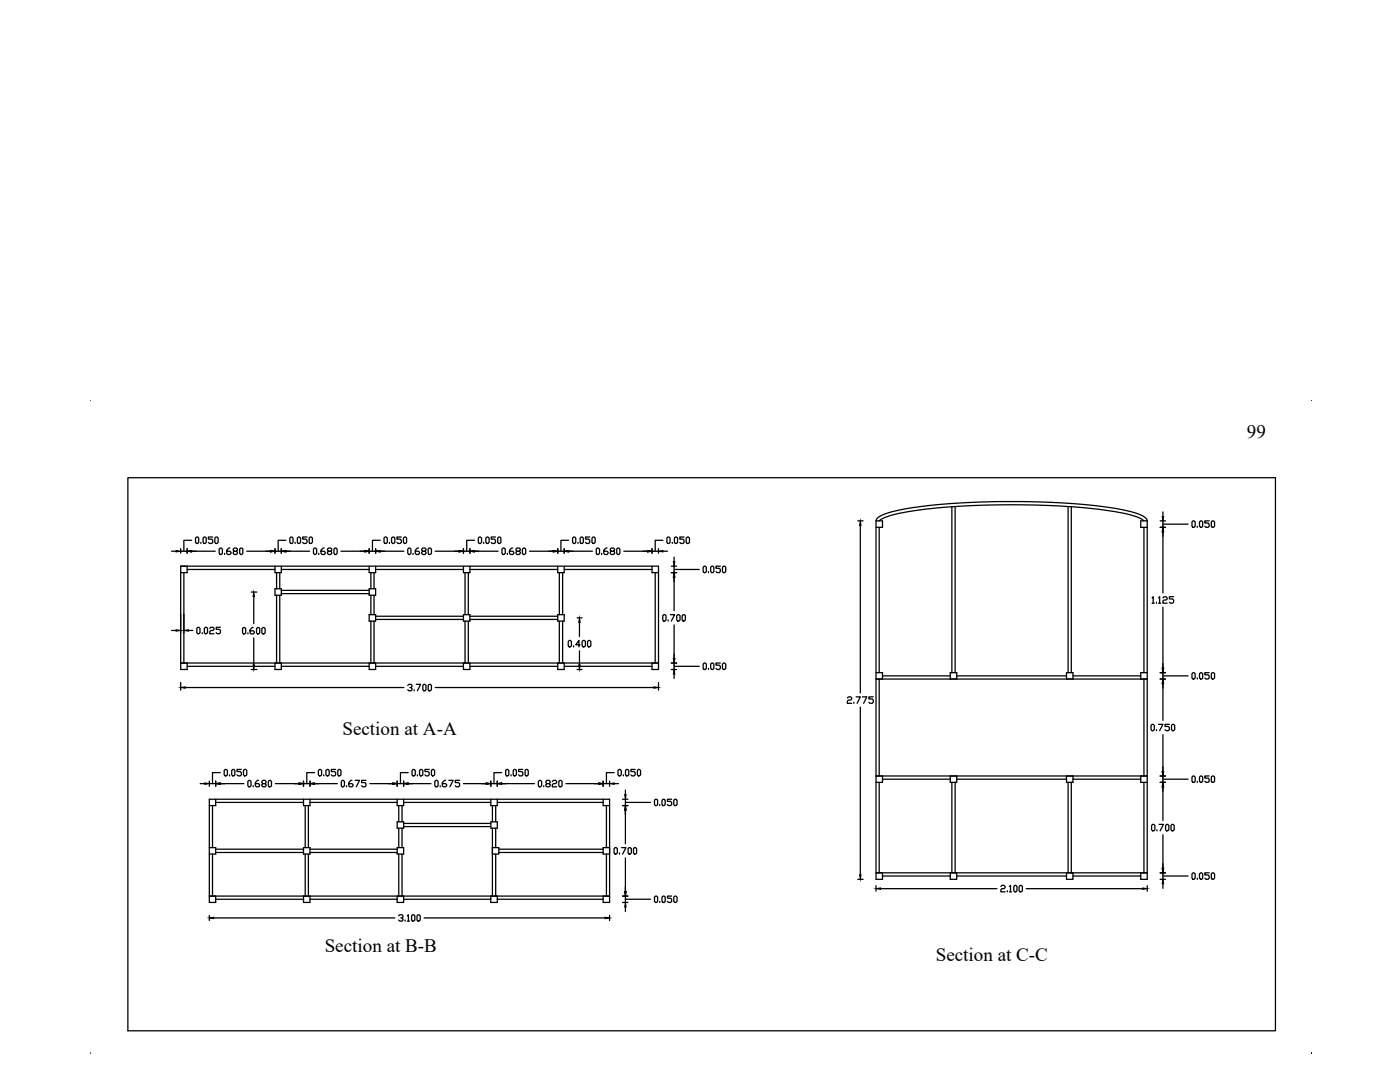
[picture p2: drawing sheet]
<svg xmlns="http://www.w3.org/2000/svg" width="279mm" height="216mm" viewBox="0 0 279 216" stroke-linecap="round" stroke-linejoin="round" font-family="sans-serif">
<defs><g id="words">
<g font-size="3.8">
<text x="248.8" y="87.4">99</text>
<text x="68.3" y="146.7">Section at A-A</text>
<text x="64.8" y="190">Section at B-B</text>
<text x="186.7" y="191.7">Section at C-C</text>
</g>
</g></defs>
<!-- layer: 0 -->
<g fill="none" stroke="#000" stroke-width=".25">
<path d="M18 79.9h.1M261.8 79.9h.1M25.5 95.3h229v110.4h-229zM34.2 110h1M36.1 109.5v.9M36.1 110h1.3M36.7 114.3v18M37.4 113v1.3h-1.3M37.4 113.6h17.5M37.4 109.5v.9M38.2 107.8h-1.5v2.2M38.2 110h4.8"/>
<path d="M39 107.4l.2-.2 .5 .2v.8l-.3 .2-.4-.2zM40.1 108.2v.2M40.7 107.2l.5 .2v.8l-.2 .2-.5-.2v-.8zM42.5 107.2h-.9v.4h.6l.3 .2v.4l-.3 .2h-.4l-.2-.2M42.9 107.4l.2-.2h.2l.2 .2v.8l-.2 .2h-.2l-.2-.2zM44 109.4l.4 .2v.8l-.2 .2h-.2l-.3-.2v-.8zM44.8 110.4v.2M45.9 109.4h-.2l-.5 .4v.6l.3 .2h.4l.2-.4-.2-.2h-.7M46.8 110l-.3-.4 .3-.2h.4l.2 .4-.9 .4 .3 .4h.4l.2-.2-.2-.4M48 109.4l.5 .2v.8l-.2 .2h-.3l-.2-.2v-.8zM49.2 110h4.8M50.1 118.1h1.2"/>
<path d="M50.6 119v5.4M54.9 113v1.3h1.2v-1.3M54.9 117.5h1.2v1.3h-1.2zM54.9 109.5v.9M54.9 110h1.2M55.2 114.3v3.2M55.2 118.8v13.5M55.8 114.3v3.2M55.8 118.8v13.5M56.1 113.6h17.6M56.1 117.8h17.6M56.1 118.5h17.6"/>
<path d="M56.1 109.5v.9M57.1 107.8h-1.6v2.2M57.1 110h4.7M57.8 107.4l.3-.2 .4 .2v.8l-.2 .2-.5-.2zM58.9 108.2v.2M59.3 107.4l.3-.2 .4 .2v.8l-.2 .2-.5-.2zM61.3 107.2h-.9v.4h.7l.2 .2v.4l-.2 .2h-.5l-.2-.2M61.7 107.4l.2-.2 .4 .2v.8l-.2 .2-.4-.2zM62.6 109.6l.2-.2 .4 .2v.8l-.2 .2h-.2l-.2-.2zM63.6 110.4v.2M64.7 109.4h-.2l-.4 .4v.6l.2 .2h.4l.2-.4-.2-.2h-.6M65.6 110l-.2-.4 .2-.2h.4l.2 .4-.8 .4 .2 .4h.4l.2-.2-.2-.4"/>
<path d="M66.6 109.6l.3-.2 .4 .2v.8l-.2 .2h-.2l-.3-.2zM68 110h4.8M73.7 113v1.3h1.3v-1.3M73.7 117.5h1.3v1.3h-1.3zM73.7 109.5v.9M73.7 110h1.3M74 114.3v3.2M74 118.8v3.8M74.6 114.3v3.2M74.6 118.8v3.8M75 113.6h17.5M75 109.5v.9"/>
<path d="M75.9 107.8h-1.6v2.2M75.9 110h4.7M76.6 107.4l.2-.2h.3l.2 .2v.8l-.2 .2h-.3l-.2-.2zM77.7 108.2v.2M78.1 107.4l.3-.2 .4 .2v.8l-.2 .2-.5-.2zM80.1 107.2h-.9v.4h.7l.2 .2v.4l-.2 .2h-.5l-.2-.2M80.7 107.2l.4 .2v.8l-.2 .2-.4-.2v-.8zM81.4 109.6l.2-.2 .4 .2v.8l-.2 .2h-.2l-.2-.2zM82.4 110.4v.2M83.5 109.4h-.2l-.4 .4v.6l.2 .2h.4l.2-.4-.2-.2h-.6M84.4 110l-.2-.2v-.2l.2-.2h.4l.2 .4-.8 .4 .2 .4h.4l.2-.2-.2-.4M85.4 109.6l.3-.2h.2l.2 .2v.8l-.2 .2h-.2l-.3-.2z"/>
<path d="M86.9 110h4.7M92.5 113v1.3h1.3v-1.3M92.5 109.5v.9M92.5 110h1.3M92.8 114.3v8.3M93.5 114.3v8.3M93.8 113.6h17.5M93.8 109.5v.9M94.7 107.8h-1.6v2.2M94.7 110h4.7M95.7 107.2l.4 .2v.8l-.2 .2-.4-.2v-.8zM96.5 108.2v.2"/>
<path d="M97 107.4l.2-.2 .4 .2v.8l-.2 .2-.4-.2zM98.9 107.2h-.9v.4h.7l.2 .2v.4l-.2 .2h-.5l-.2-.2M99.5 107.2l.5 .2v.8l-.2 .2-.5-.2v-.8zM100.2 109.6l.2-.2 .4 .2v.8l-.2 .2-.4-.2zM101.3 110.4v.2M102.3 109.4h-.2l-.4 .4v.6l.2 .2h.4l.2-.2-.2-.4h-.6M103.2 110l-.2-.2 .2-.4h.4l.2 .2-.2 .4h-.4l-.2 .2 .2 .4h.4l.2-.2-.2-.4M104.3 109.6l.2-.2 .4 .2v.8l-.2 .2h-.2l-.2-.2zM105.7 110h4.7M111.3 113v1.3h1.3v-1.3M111.3 109.5v.9M111.3 110h1.3"/>
<path d="M111.6 114.3v8.3M112.3 114.3v8.3M112.6 113.6h17.5M112.6 109.5v.9M113.5 107.8h-1.6v2.2M113.5 110h4.7M114.5 107.2l.4 .2v.8l-.2 .2-.4-.2v-.8zM115.4 108.2v.2M116 107.2l.4 .2v.8l-.2 .2-.4-.2v-.8zM117.7 107.2h-.8v.4h.6l.2 .2v.4l-.2 .2h-.4l-.2-.2M118.1 107.4l.3-.2 .4 .2v.8l-.2 .2-.5-.2zM119.2 109.4l.4 .2v.8l-.2 .2h-.2l-.2-.2v-.8z"/>
<path d="M120.1 110.4v.2M121.2 109.4h-.3l-.4 .4v.6l.2 .2h.5l.2-.4-.2-.2h-.7M122 110l-.2-.2 .2-.4h.4l.3 .2-.3 .4h-.4l-.2 .2 .2 .4h.4l.3-.2-.3-.4M123.3 109.4l.4 .2v.8l-.2 .2h-.2l-.2-.2v-.8zM124.5 110h4.7M130.1 113v1.3h1.3M130.1 109.5v.9M130.1 110h1.3M130.8 114.3v18M131.4 109.5v.9M132.3 107.8h-1.5v2.2M132.3 110h.9"/>
<path d="M133.1 107.4l.2-.2 .4 .2v.8l-.2 .2-.4-.2zM134 113h1M134 114.3h1M134.2 108.2v.2M134.5 113.6h5M134.5 111.2v.9M134.5 113v1.3M134.5 115.2v6.7M134.8 107.2l.4 .2v.8l-.2 .2-.4-.2v-.8zM136.5 107.2h-.8v.4h.6l.2 .2v.4l-.2 .2h-.4l-.2-.2M136.9 107.4l.3-.2 .4 .2v.8l-.2 .2-.5-.2zM140.3 113.2l.2-.2 .5 .2v.9l-.2 .2-.5-.2z"/>
<path d="M141.4 114.1v.2M141.8 113.2l.2-.2 .5 .2v.9l-.2 .2-.5-.2zM143.8 113h-.9v.4h.6l.3 .2v.5l-.3 .2h-.4l-.2-.2M144.2 113.2l.2-.2h.2l.2 .2v.9l-.2 .2h-.2l-.2-.2zM171.2 103.9h1M171.7 104.8v33.5M174.8 103.9l.1-.2a4.9 4.9 0 0 1 3.2-1.6 115.6 115.6 0 0 1 26-2 98.4 98.4 0 0 1 22.3 2.2l1.9 .8 .5 .4 .2 .4M174.8 103.9v71.6h1.3v-1.3M174.8 103.9h1.3v1.3h-1.3M175.5 105.2v29M175.5 103.9a10.1 10.1 0 0 1 4.9-1.6 151.9 151.9 0 0 1 40.6-.4l3.1 .5a8.7 8.7 0 0 1 4.2 1.5M190 101.1v33.1"/>
<path d="M190.6 101.1v33.1M213.2 101.1v33.1M213.8 101.1v33.1M228.3 105.2v29M229 103.9h-1.3v1.3h1.3M229 103.9v71.6h-1.3v-1.3M229.9 119.3l.2-.2v1.3M231.2 119.3l.2-.2v1.3M231.5 103.9h1.1M231.5 105.2h1.1M232.1 119.3l.2-.2h.4l.2 .2-.2 .4h-.4l-.2 .2v.5h.8M232.1 104.6h5"/>
<path d="M232.1 102.1v.9M232.1 103.9v1.3M232.1 106.1v12.2M234.2 119.1h-.8v.4h.6l.2 .2v.4l-.2 .3h-.4l-.2-.3M237.9 104.1l.2-.2 .4 .2v.9l-.2 .2-.4-.2zM238.9 105v.2M239.4 104.1l.2-.2 .4 .2v.9l-.2 .2-.4-.2zM241.3 103.9h-.9v.5h.7l.2 .2v.4l-.2 .2h-.4l-.3-.2M241.7 104.1l.2-.2h.3l.2 .2v.9l-.2 .2h-.3l-.2-.2zM34.2 125.8h1M36.1 132.3h95.3M36.1 136.2v1.5"/>
<path d="M36.9 137.2h43.7M37.4 132.3v1.3h-1.3v-20.6h95.3v20.6h-1.3v-1.3M37.4 133h17.5M37.6 125.8h.9M39.3 125.4l.2-.2 .4 .2v.8l-.2 .3-.4-.3zM40.4 126.2v.3M40.8 125.4l.2-.2 .4 .2v.8l-.2 .3-.4-.3zM41.9 125.4l.2-.2h.4l.2 .2-.2 .4h-.4l-.2 .2v.5h.8M44 125.2h-.8v.4h.6l.2 .2v.4l-.2 .3h-.4l-.2-.3M48.6 125.2h.2l.2 .2v.9l-.2 .2-.4-.2v-.9zM49.5 126.3v.2M50.1 133.6h1.2"/>
<path d="M50.5 125.2h-.2l-.4 .5v.6l.2 .2h.4l.3-.2-.3-.4h-.6M50.6 127.3v5.4M51.4 125.2h.2l.2 .2v.9l-.2 .2-.4-.2v-.9zM52.5 125.2h.2l.2 .2v.9l-.2 .2-.4-.2v-.9zM54.9 132.3v1.3h1.2v-1.3M56.1 133h17.6M73.7 122.6h1.3v1.3h-1.3zM73.7 132.3v1.3h1.3v-1.3M74 123.9v8.4M74.6 123.9v8.4M75 133h17.5M75 123h17.5"/>
<path d="M75 123.6h17.5M81.4 136.8l.2-.2h.4l.2 .4-.4 .2M82 137.2l.2 .2v.2l-.2 .2h-.4l-.2-.2M82.6 137.6v.2M83.1 136.6h.8l-.6 1.2M84.4 136.8l.2-.2 .4 .2v.8l-.2 .2-.4-.2zM85.4 136.8l.3-.2h.2l.2 .2v.8l-.2 .2h-.2l-.3-.2zM86.9 137.2h43.6M92.5 122.6h1.3v1.3h-1.3zM92.5 132.3v1.3h1.3v-1.3M92.8 123.9v8.4M93.5 123.9v8.4"/>
<path d="M93.8 133h17.5M93.8 123h17.5M93.8 123.6h17.5M111.3 122.6h1.3v1.3h-1.3zM111.3 132.3v1.3h1.3v-1.3M111.6 123.9v8.4M112.3 123.9v8.4M112.6 133h17.5M113.4 128l.2-.2 .4 .2v.9l-.2 .2-.4-.2zM114.5 128.9v.2M115.2 123.3h1M115.2 133.6h1"/>
<path d="M115.6 124.2v2.8M115.6 129.9v2.8M115.8 128.7h-.9l.6-.9v1.3M116.2 128l.2-.2 .4 .2v.9l-.2 .2-.4-.2zM117.3 128l.2-.2 .4 .2v.9l-.2 .2-.4-.2zM131.4 136.2v1.5M132.3 122.9l.2-.3 .4 .3v.8l-.2 .2h-.2l-.2-.2zM133.3 123.7v.2M133.8 122.6h.8l-.6 1.3M134 132.3h1M134 133.6h1M134.5 133h5"/>
<path d="M134.5 124.7v6.7M134.5 132.3v1.3M134.5 134.5v.9M135.1 122.9l.2-.3 .4 .3v.8l-.2 .2h-.2l-.2-.2zM136.1 122.9l.2-.3 .5 .3v.8l-.2 .2h-.3l-.2-.2zM140.3 132.5l.2-.2 .5 .2v.9l-.2 .2-.5-.2zM141.4 133.4v.2M141.8 132.5l.2-.2 .5 .2v.9l-.2 .2-.5-.2zM143.8 132.3h-.9v.4h.6l.3 .3v.4l-.3 .2h-.4l-.2-.2M144.2 132.5l.2-.2h.2l.2 .2v.9l-.2 .2h-.2l-.2-.2zM169.1 139.3l.2-.2h.5l.2 .2-.2 .4h-.5l-.2 .2v.4h.9M170.9 139.1h.8l-.6 1.2"/>
<path d="M172.1 139.1h.9l-.6 1.2M174.3 139.1h-.9v.4h.7l.2 .2v.4l-.2 .2h-.5l-.2-.2M174.8 134.2h1.3v1.3M174.8 135.5h54.2M175.5 135.5v19.3M176.1 134.9h13.5M189.6 135.5v-1.3h1.3v1.3M190.9 134.9h21.9M212.8 135.5v-1.3h1.3v1.3M214.1 134.9h13.6M228.3 135.5v19.3M229 134.2h-1.3v1.3"/>
<path d="M229.9 120.4h.5M230.8 120.1v.3M231.2 120.4h.4M231.5 135.5h1.1M231.5 134.2h1.1M232.1 134.9h5M232.1 121.1v12.2M232.1 134.2v1.3M232.1 136.4v7.3M237.9 134.4l.2-.2 .4 .2v.9l-.2 .2-.4-.2zM238.9 135.3v.2M239.4 134.4l.2-.2 .4 .2v.9l-.2 .2-.4-.2z"/>
<path d="M241.3 134.2h-.9v.4h.7l.2 .3v.4l-.2 .2h-.4l-.3-.2M241.7 134.4l.2-.2h.3l.2 .2v.9l-.2 .2h-.3l-.2-.2zM40 156.4h.9M41.8 155.9v1M41.8 156.4h1.2M43 155.9v1M43 159.5v1.2h-1.2M44 154.2h-1.6v2.2M44 156.4h4.7M44.7 153.7l.3-.2 .4 .2v.9l-.2 .2-.5-.2zM45.8 154.6v.2M46.2 153.7l.3-.2 .4 .2v.9l-.2 .2-.5-.2z"/>
<path d="M48.2 153.5h-.9v.5h.7l.2 .2v.4l-.2 .2h-.5l-.2-.2M48.6 153.7l.2-.2h.2l.2 .2v.9l-.2 .2h-.2l-.2-.2zM49.7 155.7h.2l.2 .2v.9l-.2 .2-.4-.2v-.9zM50.5 156.8v.2M51.6 155.7h-.2l-.4 .5v.6l.2 .2h.4l.2-.2-.2-.4h-.6M52.5 156.4l-.2-.2 .2-.5h.4l.2 .5-.2 .2h-.4l-.2 .4 .2 .2h.4l.2-.2-.2-.4M53.8 155.7h.2l.2 .2v.9l-.2 .2-.5-.2v-.9zM55 156.4h4.7M60.6 155.9v1M60.6 159.5v1.2h1.3v-1.2M60.6 156.4h1.3M61.9 155.9v1"/>
<path d="M62.8 154.2h-1.6v2.2M62.8 156.4h4.5M63.5 153.7l.3-.2 .4 .2v.9l-.2 .2-.5-.2zM64.6 154.6v.2M65 153.7l.3-.2 .4 .2v.9l-.2 .2-.5-.2zM67 153.5h-.9v.5h.7l.2 .2v.4l-.2 .2h-.5l-.2-.2M67.4 153.7l.2-.2 .4 .2v.9l-.2 .2-.4-.2zM68.3 155.7h.2l.2 .2v.9l-.2 .2-.4-.2v-.9zM69.2 156.8v.2M70.2 155.7h-.2l-.4 .5v.6l.2 .2h.4l.3-.2-.3-.4h-.6M70.9 155.7h.8l-.6 1.3M73 155.7h-.8v.5h.6l.2 .2v.4l-.2 .2h-.4l-.2-.2"/>
<path d="M73.8 156.4h4.6M79.3 155.9v1M79.3 159.5v1.2h1.3v-1.2M79.3 156.4h1.3M80.6 155.9v1M81.5 154.2h-1.6v2.2M81.5 156.4h4.5M82.2 153.7l.2-.2 .5 .2v.9l-.3 .2-.4-.2zM83.3 154.6v.2M83.7 153.7l.2-.2 .5 .2v.9l-.2 .2-.5-.2zM85.7 153.5h-.9v.5h.6l.3 .2v.4l-.3 .2h-.4l-.2-.2M86.1 153.7l.2-.2 .4 .2v.9l-.2 .2-.4-.2z"/>
<path d="M87 155.7h.2l.2 .2v.9l-.2 .2h-.2l-.2-.2v-.9zM87.9 156.8v.2M88.9 155.7h-.2l-.4 .5v.6l.2 .2h.4l.2-.2-.2-.4h-.6M89.6 155.7h.8l-.6 1.3M91.7 155.7h-.8v.5h.6l.2 .2v.4l-.2 .2h-.4l-.2-.2M92.5 156.4h4.5M98 155.9v1M98 159.5v1.2h1.2v-1.2M98 156.4h1.2M99.2 155.9v1M100.1 154.2h-1.5v2.2M100.1 156.4h6.6"/>
<path d="M100.9 153.7l.2-.2 .5 .2v.9l-.3 .2-.4-.2zM102 154.6v.2M102.4 153.7l.2-.2 .5 .2v.9l-.3 .2-.4-.2zM104.3 153.5h-.8v.5h.6l.2 .2v.4l-.2 .2h-.4l-.2-.2M104.8 153.7l.2-.2 .4 .2v.9l-.2 .2-.4-.2zM107.6 155.7h.3l.2 .2v.9l-.2 .2h-.3l-.2-.2v-.9zM108.5 156.8v.2M109.1 156.4l-.2-.2 .2-.5h.5l.2 .5-.2 .2h-.5l-.2 .4 .2 .2h.5l.2-.2-.2-.4M110.2 155.9l.2-.2h.5l.2 .2-.2 .5h-.5l-.2 .2v.4h.9M111.7 155.7l.5 .2v.9l-.3 .2-.4-.2v-.9zM112.9 156.4h6.6M120.4 155.9v1"/>
<path d="M120.4 159.5v1.2h1.3M120.4 156.4h1.3M121.7 155.9v1M122.6 154.2h-1.6v2.2M122.6 156.4h.9M123.3 153.7l.2-.2 .5 .2v.9l-.2 .2-.5-.2zM124.2 159.5h1.1M124.4 154.6v.2M124.8 157.7v.9M124.8 159.5v1.2M124.8 153.7l.2-.2 .5 .2v.9l-.2 .2-.5-.2zM126.8 153.5h-.9v.5h.6l.3 .2v.4l-.3 .2h-.4l-.2-.2"/>
<path d="M127.2 153.7l.2-.2 .4 .2v.9l-.2 .2-.4-.2zM130.6 159.7l.2-.2 .4 .2v.8l-.2 .2-.4-.2zM132.1 159.7l.2-.2 .5 .2v.8l-.3 .2-.4-.2zM134 159.5h-.8v.4h.6l.2 .2v.4l-.2 .2h-.4l-.2-.2M134.5 159.7l.2-.2 .4 .2v.8l-.2 .2-.4-.2zM170.4 140.1v.2M171.7 141.1v33.4M174.8 154.8h54.2M175.5 156.1v18.1M176.1 154.8v1.3h-1.3M176.1 155.5h13.5M189.6 154.8v1.3h1.3v-1.3"/>
<path d="M190 156.1v18.1M190.6 156.1v18.1M190.9 155.5h21.9M212.8 154.8v1.3h1.3v-1.3M213.2 156.1v18.1M213.8 156.1v18.1M214.1 155.5h13.6M227.7 154.8v1.3h1.3M228.3 156.1v18.1M229.7 144.7l.2-.2 .5 .2v.9l-.3 .2-.4-.2zM230.8 145.6v.2M231.2 144.5h.9l-.7 1.3"/>
<path d="M231.5 156.1h1.1M231.5 154.8h1.1M232.1 155.5h5M232.1 146.6v7.3M232.1 154.8v1.3M232.1 157v6.7M233.4 144.5h-.9v.5h.6l.3 .2v.4l-.3 .2h-.4l-.2-.2M234 144.5l.4 .2v.9l-.2 .2-.4-.2v-.9zM237.9 155.1l.2-.3 .4 .3v.8l-.2 .2-.4-.2zM238.9 155.9v.2M239.4 155.1l.2-.3 .4 .3v.8l-.2 .2-.4-.2zM241.3 154.8h-.9v.5h.7l.2 .2v.4l-.2 .2h-.4l-.3-.2"/>
<path d="M241.7 155.1l.2-.3h.3l.2 .3v.8l-.2 .2h-.3l-.2-.2zM41.8 169.1h1.2v1.3h-1.2M41.8 178.8h79.9M42.4 160.7v8.4M42.4 170.4v8.4M43 178.8v1.3h-1.2v-20.6h79.9v20.6h-1.3v-1.3M43 179.4h17.6M43 160.1h17.6M43 169.4h17.6M43 170.1h17.6M60.6 169.1h1.3v1.3h-1.3zM60.6 178.8v1.3h1.3v-1.3"/>
<path d="M60.9 160.7v8.4M60.9 170.4v8.4M61.5 160.7v8.4M61.5 170.4v8.4M61.9 179.4h17.4M61.9 160.1h17.4M61.9 169.4h17.4M61.9 170.1h17.4M79.3 164h1.3v1.3h-1.3zM79.3 169.1h1.3v1.3h-1.3zM79.3 178.8v1.3h1.3v-1.3M79.6 160.7v3.3"/>
<path d="M79.6 165.3v3.8M79.6 170.4v8.4M80.2 160.7v3.3M80.2 165.3v3.8M80.2 170.4v8.4M80.6 179.4h17.4M80.6 160.1h17.4M80.6 164.3h17.4M80.6 164.9h17.4M98 164h1.2v1.3h-1.2zM98 178.8v1.3h1.2v-1.3M98.3 169.1h1.3v1.3h-1.3"/>
<path d="M98.3 160.7v3.3M98.3 165.3v13.5M98.9 160.7v3.3M98.9 165.3v3.8M98.9 170.4v8.4M99.2 179.4h21.2M99.2 160.1h21.2M99.6 169.4h20.8M99.6 170.1h20.8M120.4 169.1h1.3v1.3h-1.3zM121 160.7v8.4M121 170.4v8.4"/>
<path d="M122.5 169.3l.3-.2h.2l.2 .2v.9l-.2 .2h-.2l-.3-.2zM123.6 170.2v.2M124.1 169.1h.8l-.6 1.3M124.2 178.8h1.1M124.2 160.7h1.1M124.8 160.1h5M124.8 179.4h5M124.8 161.7v6.7M124.8 171.2v6.7M124.8 178.8v1.3M125.3 169.3l.3-.2 .4 .2v.9l-.2 .2-.5-.2zM126.4 169.3l.2-.2 .5 .2v.9l-.3 .2-.4-.2z"/>
<path d="M130.6 179l.2-.2 .4 .2v.9l-.2 .2-.4-.2zM131.7 160.5v.2M131.7 179.9v.2M132.1 179l.2-.2 .5 .2v.9l-.3 .2-.4-.2zM134 178.8h-.8v.4h.6l.2 .2v.5l-.2 .2h-.4l-.2-.2M134.5 179l.2-.2 .4 .2v.9l-.2 .2-.4-.2zM171.2 175.5h1M174.8 176.7v1.1M174.8 174.2h54.2M175.7 177.3h23.3M176.1 174.8h13.5M189.6 174.2h1.3v1.3h-1.3z"/>
<path d="M190.9 174.8h21.9M199.7 176.9l.3-.2h.4l.2 .2-.2 .4h-.4l-.3 .2v.5h.9M201 177.7v.3M201.5 176.9l.2-.2v1.3M201.5 178h.4M202.5 176.7h.2l.3 .2v.8l-.3 .3-.4-.3v-.8zM203.4 176.9l.2-.2h.2l.2 .2v.8l-.2 .3-.4-.3zM204.8 177.3h23.2M212.8 174.2h1.3v1.3h-1.3zM214.1 174.8h13.6M229 176.7v1.1M229.8 164.7l.2-.2h.3l.2 .2v.9l-.2 .2h-.3l-.2-.2z"/>
<path d="M230.9 165.6v.2M231.3 164.5h.9l-.7 1.3M231.5 174.2h1.1M231.5 175.5h1.1M232.1 174.8h5M232.1 166.6v6.7M232.1 174.2v1.3M232.1 176.3v1M232.6 164.7l.2-.2 .5 .2v.9l-.3 .2-.4-.2zM233.7 164.7l.2-.2 .4 .2v.9l-.2 .2-.4-.2zM237.9 174.4l.2-.2 .4 .2v.8l-.2 .3h-.2l-.2-.3zM238.9 175.2v.3"/>
<path d="M239.4 174.4l.2-.2 .4 .2v.8l-.2 .3h-.2l-.2-.3zM241.3 174.2h-.9v.4h.7l.2 .2v.4l-.2 .3h-.4l-.3-.3M241.7 174.4l.2-.2h.3l.2 .2v.8l-.2 .3h-.3l-.2-.3zM41.8 182.7v1M42.7 183.2h36.1M79.6 182.7l.2-.2h.4l.2 .5-.4 .2M80.2 183.2l.2 .2-.2 .4h-.4l-.2-.2M80.8 183.6v.2M81.3 182.7l.2-.2v1.3M81.3 183.8h.4M82.4 182.5l.4 .2v.9l-.2 .2-.5-.2v-.9zM83.4 182.5l.5 .2v.9l-.3 .2-.4-.2v-.9z"/>
<path d="M84.6 183.2h36.1M121.7 182.7v1M124.2 180.1h1.1M124.8 181v.9M18 210.3h.1M261.8 210.3h.1"/>
</g>
<g fill="#000" stroke="#000" stroke-width=".2">
<path d="M35.2 109.8l.9 .2-.9 .1zM37.4 110l.8-.2v.3zM50.6 118.1l.2 .9h-.3zM54 109.8l.9 .2-.9 .1zM56.1 110l1-.2v.3zM72.8 109.8l.9 .2-.9 .1zM75 110l.9-.2v.3zM91.6 109.8l.9 .2-.9 .1zM93.8 110l.9-.2v.3zM110.4 109.8l.9 .2-.9 .1zM112.6 110l.9-.2v.3zM129.2 109.8l.9 .2-.9 .1z"/>
<path d="M131.4 110l.9-.2v.3zM134.5 114.3l.2 .9h-.3zM134.4 112.1h.3l-.2 .9zM171.7 103.9l.1 .9h-.3zM232.1 105.2l.1 .9h-.3zM231.9 103h.3l-.1 .9zM35.2 125.7l.9 .1-.9 .1zM36.1 137.2l.8-.2v.3zM36.7 125.8l.9-.1v.2zM50.5 132.7h.3l-.2 .9zM115.6 123.3l.2 .9h-.3zM115.5 132.7h.3l-.2 .9z"/>
<path d="M130.5 137l.9 .2-.9 .1zM134.4 131.4h.3l-.2 .9zM134.5 133.6l.2 .9h-.3zM232.1 135.5l.1 .9h-.3zM231.9 133.3h.3l-.1 .9zM40.9 156.2l.9 .2-.9 .1zM43 156.4l1-.2v.3zM59.7 156.2l.9 .2-.9 .1zM61.9 156.4l.9-.2v.3zM78.4 156.2l.9 .2-.9 .1zM80.6 156.4l.9-.2v.3zM97 156.2l1 .2-1 .1z"/>
<path d="M99.2 156.4l.9-.2v.3zM119.5 156.2l.9 .2-.9 .1zM121.7 156.4l.9-.2v.3zM124.7 158.6h.3l-.2 .9zM232.1 156.1l.1 .9h-.3zM231.9 153.9h.3l-.1 .9zM124.8 160.7l.2 1h-.3zM124.7 177.9h.3l-.2 .9zM171.5 174.5h.3l-.1 1zM174.8 177.3l.9-.1v.3zM228 177.2l1 .1-1 .2zM231.9 173.3h.3l-.1 .9z"/>
<path d="M232.1 175.5l.1 .8h-.3zM41.8 183.2l.9-.2v.3zM120.7 183l1 .2-1 .1zM124.8 180.1l.2 .9h-.3z"/>
</g>
<use href="#words"/>
</svg>
